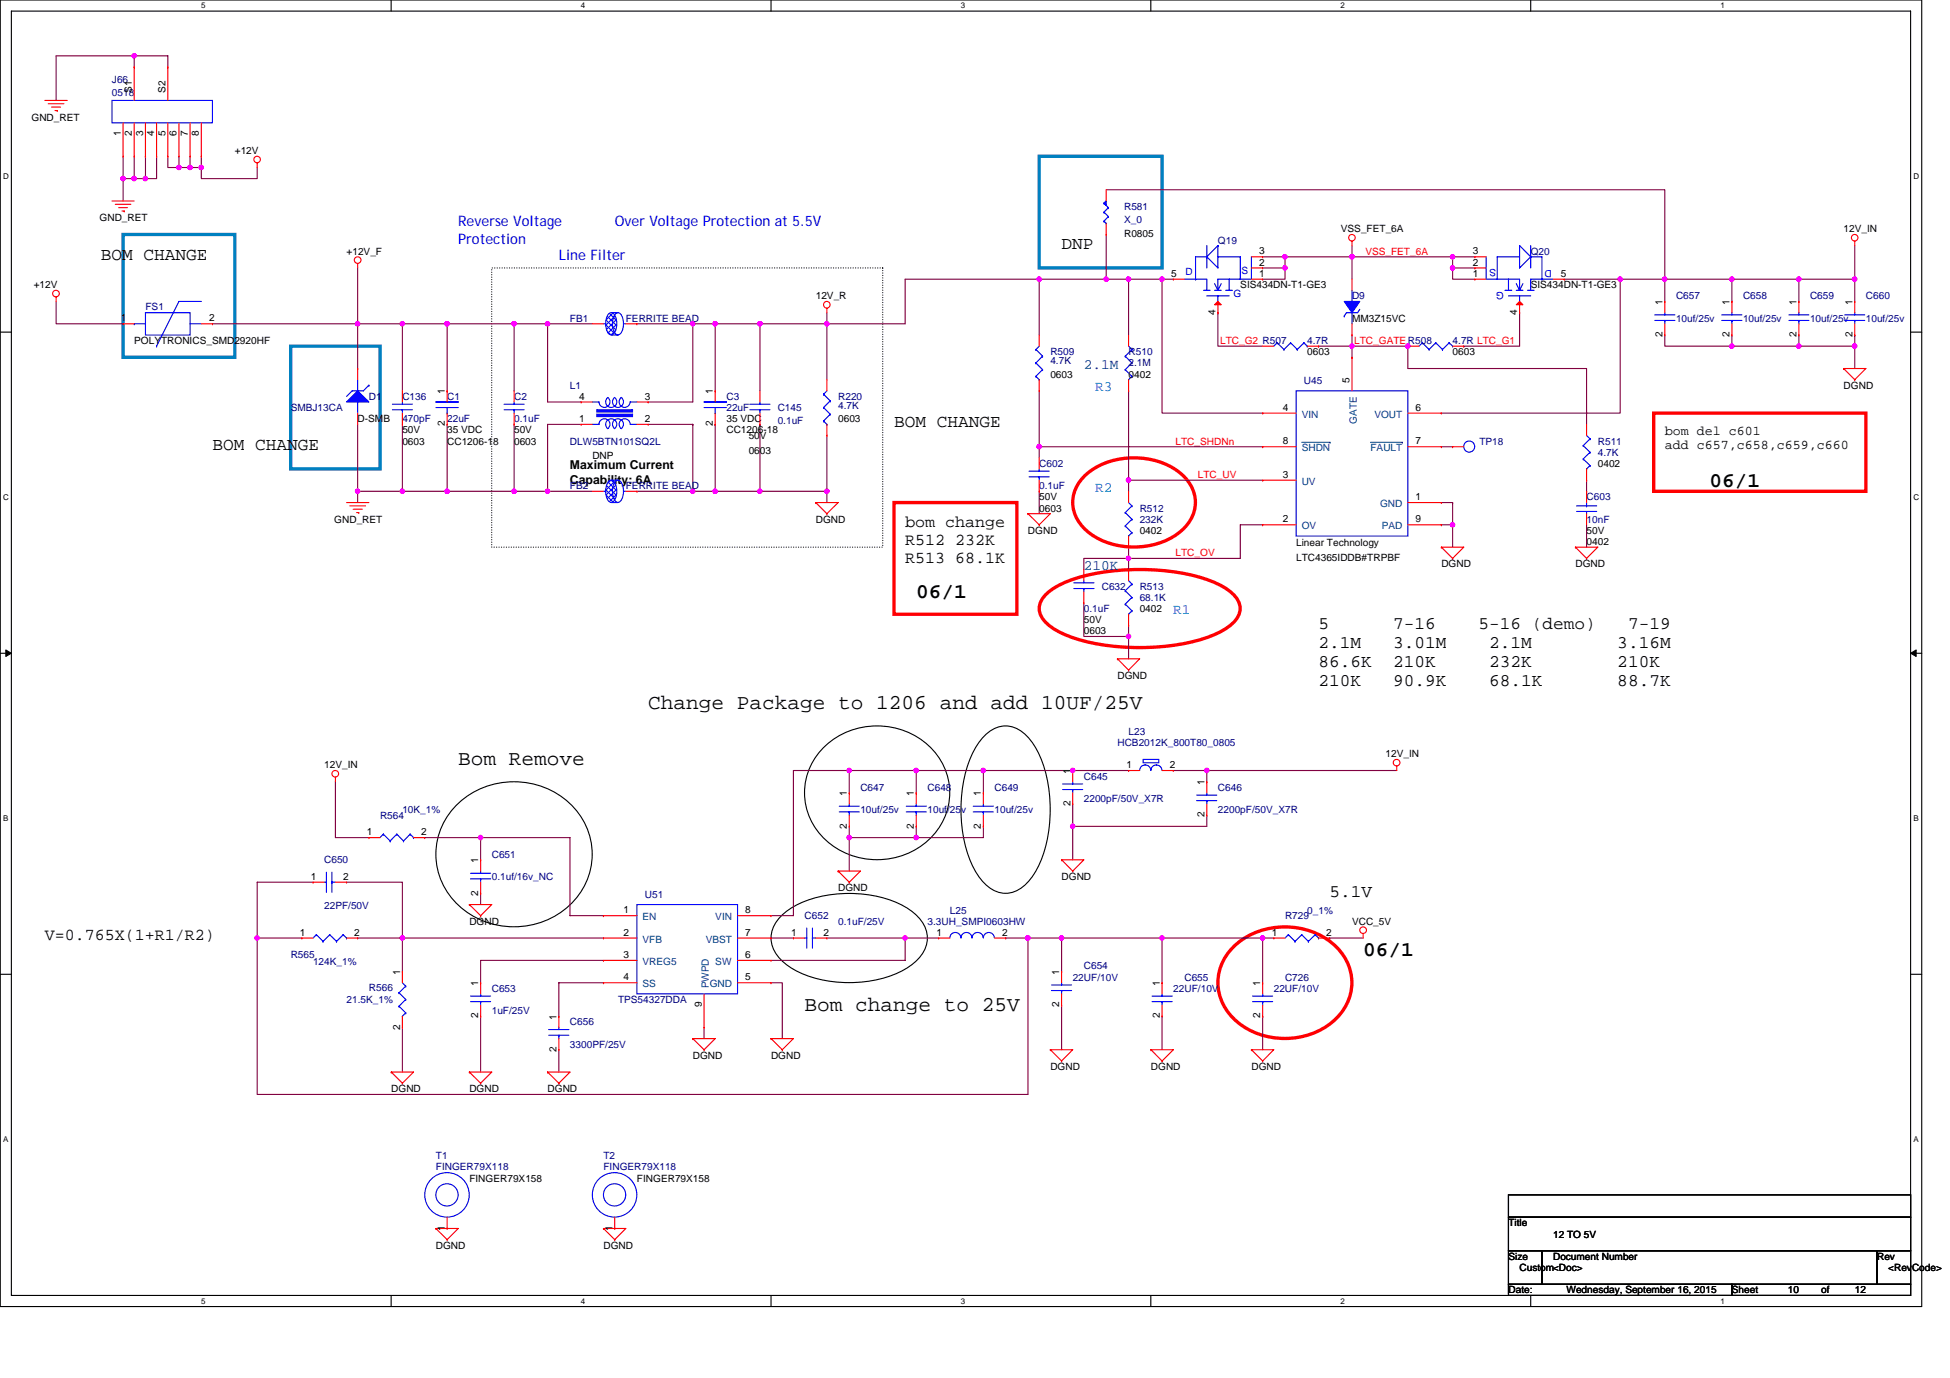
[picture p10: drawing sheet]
<svg xmlns="http://www.w3.org/2000/svg" width="297mm" height="210mm" viewBox="0 0 297 210" stroke-linecap="round" stroke-linejoin="round" font-family="sans-serif">
<defs><g id="words">
<g font-size="3.2">
<text x="260.4" y="74.1">06/1</text>
<text x="139.6" y="91.2">06/1</text>
<text x="98.7" y="108.1">Change Package to 1206 and add 10UF/25V</text>
<text x="69.8" y="116.6">Bom Remove</text>
<text x="207.6" y="145.6">06/1</text>
<text x="122.6" y="154">Bom change to 25V</text>
</g>
<g font-size="2.7">
<text x="15.3" y="39.6">BOM CHANGE</text>
<text x="161.7" y="37.9">DNP</text>
<text x="136.2" y="65.1">BOM CHANGE</text>
<text x="32.4" y="68.5">BOM CHANGE</text>
<text x="200.8" y="95.8">5</text>
<text x="212.2" y="95.8">7-16</text>
<text x="225.2" y="95.8">5-16 (demo)</text>
<text x="248" y="95.8">7-19</text>
<text x="200.8" y="98.7">2.1M</text>
<text x="200.8" y="101.6">86.6K</text>
<text x="212.2" y="98.7">3.01M</text>
<text x="212.2" y="101.6">210K</text>
<text x="226.9" y="98.7">2.1M</text>
<text x="226.9" y="101.6">232K</text>
<text x="246.4" y="98.7">3.16M</text>
<text x="246.4" y="101.6">210K</text>
<text x="200.8" y="104.5">210K</text>
<text x="212.2" y="104.5">90.9K</text>
<text x="226.9" y="104.5">68.1K</text>
<text x="246.4" y="104.5">88.7K</text>
<text x="202.5" y="136.6">5.1V</text>
</g>
<g font-size="2.5">
<text x="137.9" y="80.3">bom change</text>
<text x="137.9" y="83">R512 232K</text>
<text x="137.9" y="85.8">R513 68.1K</text>
<text x="6.8" y="143.3">V=0.765X(1+R1/R2)</text>
</g>
<g font-size="2.2" fill="#00f">
<text x="69.8" y="34.5">Reverse Voltage</text>
<text x="93.6" y="34.5">Over Voltage Protection at 5.5V</text>
<text x="69.8" y="37.3">Protection</text>
<text x="85.1" y="39.6">Line Filter</text>
</g>
<g font-size="2.2" fill="#004080">
<text x="165.1" y="56.2">2.1M</text>
<text x="165.1" y="86.8">210K</text>
</g>
<g font-size="2.2" fill="#0080ff">
<text x="166.8" y="59.6">R3</text>
<text x="166.8" y="74.9">R2</text>
<text x="178.7" y="93.6">R1</text>
</g>
<g font-size="2">
<text x="253.6" y="66.3">bom del c601</text>
<text x="253.6" y="68.5">add c657,c658,c659,c660</text>
</g>
<g font-size="1.9">
<text x="86.8" y="71.5">Maximum Current</text>
<text x="86.8" y="73.7">Capability: 6A</text>
</g>
<g font-size="1.5" fill="#000080">
<text x="17.1" y="12.6">J66</text>
<text x="17.1" y="14.6">0518</text>
<text x="171.2" y="32">R581</text>
<text x="171.2" y="34">X_0</text>
<text x="185.5" y="37.1">Q19</text>
<text x="233.2" y="38.8">Q20</text>
<text x="22.2" y="47.3">FS1</text>
<text x="205.9" y="45.6">D9</text>
<text x="255.3" y="45.6">C657</text>
<text x="265.5" y="45.6">C658</text>
<text x="275.7" y="45.6">C659</text>
<text x="284.2" y="45.6">C660</text>
<text x="86.8" y="49">FB1</text>
<text x="95.3" y="49">FERRITE BEAD</text>
<text x="199.1" y="52.4">4.7R</text>
<text x="221.3" y="52.4">4.7R LTC_G1</text>
<text x="255.3" y="49">10uf/25v</text>
<text x="265.5" y="49">10uf/25v</text>
<text x="275.7" y="49">10uf/25v</text>
<text x="284.2" y="49">10uf/25v</text>
<text x="86.8" y="59.2">L1</text>
<text x="160" y="54.1">R509</text>
<text x="160" y="55.5">4.7K</text>
<text x="171.9" y="54.1">R510</text>
<text x="171.9" y="55.8">2.1M</text>
<text x="198.6" y="58.5">U45</text>
<text x="44.3" y="62.6">SMBJ13CA</text>
<text x="56.2" y="60.9">D1</text>
<text x="61.3" y="60.9">C136</text>
<text x="61.3" y="64.3">470pF</text>
<text x="68.1" y="60.9">C1</text>
<text x="68.1" y="64.3">22uF</text>
<text x="78.3" y="60.9">C2</text>
<text x="78.3" y="64.3">0.1uF</text>
<text x="110.7" y="60.9">C3</text>
<text x="110.7" y="62.6">22uF</text>
<text x="118.5" y="62.6">C145</text>
<text x="118.5" y="64.7">0.1uF</text>
<text x="127.7" y="60.9">R220</text>
<text x="127.7" y="62.3">4.7K</text>
<text x="86.8" y="67.7">DLW5BTN101SQ2L</text>
<text x="158.3" y="71.1">C602</text>
<text x="225.4" y="67.7">TP18</text>
<text x="243.4" y="67.7">R511</text>
<text x="243.4" y="69.4">4.7K</text>
<text x="86.8" y="74.5">FB2</text>
<text x="95.3" y="74.5">FERRITE BEAD</text>
<text x="158.3" y="74.5">0.1uF</text>
<text x="173.6" y="78">R512</text>
<text x="241.7" y="76.2">C603</text>
<text x="173.6" y="79.7">232K</text>
<text x="241.7" y="79.7">10nF</text>
<text x="167.8" y="89.9">C632</text>
<text x="173.6" y="89.9">R513</text>
<text x="165.1" y="93.3">0.1uF</text>
<text x="173.6" y="91.6">68.1K</text>
<text x="170.2" y="113.7">HCB2012K_800T80_0805</text>
<text x="171.9" y="112">L23</text>
<text x="165.1" y="118.8">C645</text>
<text x="57.9" y="124.8">R564</text>
<text x="61.3" y="123.9">10K_1%</text>
<text x="131.1" y="120.5">C647</text>
<text x="131.1" y="123.9">10uf/25v</text>
<text x="141.3" y="120.5">C648</text>
<text x="141.3" y="123.9">10uf/25v</text>
<text x="151.5" y="120.5">C649</text>
<text x="151.5" y="123.9">10uf/25v</text>
<text x="165.1" y="122.2">2200pF/50V_X7R</text>
<text x="185.5" y="120.5">C646</text>
<text x="185.5" y="123.9">2200pF/50V_X7R</text>
<text x="49.4" y="131.6">C650</text>
<text x="74.9" y="130.7">C651</text>
<text x="74.9" y="134.1">0.1uf/16v_NC</text>
<text x="98.2" y="136.8">U51</text>
<text x="49.4" y="138.5">22PF/50V</text>
<text x="122.6" y="140.1">C652</text>
<text x="127.7" y="140.9">0.1uF/25V</text>
<text x="141.3" y="140.9">3.3UH_SMPI0603HW</text>
<text x="144.7" y="139.2">L25</text>
<text x="195.7" y="140.1">R729</text>
<text x="199.1" y="139.2">0_1%</text>
<text x="44.3" y="146">R565</text>
<text x="47.7" y="147">124K_1%</text>
<text x="163.4" y="149.4">22UF/10V</text>
<text x="165.1" y="147.7">C654</text>
<text x="180.4" y="149.4">C655</text>
<text x="195.7" y="149.4">C726</text>
<text x="52.8" y="152.8">21.5K_1%</text>
<text x="56.2" y="151">R566</text>
<text x="74.9" y="151.1">C653</text>
<text x="74.9" y="154.5">1uF/25V</text>
<text x="94.1" y="152.8">TPS54327DDA</text>
<text x="178.7" y="151.1">22UF/10V</text>
<text x="194" y="151.1">22UF/10V</text>
<text x="86.8" y="156.2">C656</text>
<text x="86.8" y="159.6">3300PF/25V</text>
<text x="66.4" y="176.7">T1</text>
<text x="66.4" y="178.4">FINGER79X118</text>
<text x="91.9" y="176.7">T2</text>
<text x="91.9" y="178.4">FINGER79X118</text>
</g>
<g font-size="1.5">
<text x="20.1" y="14.1" transform="rotate(-90 20.1 14.1)">S1</text>
<text x="25.2" y="14.1" transform="rotate(-90 25.2 14.1)">S2</text>
<text x="4.8" y="18.4">GND_RET</text>
<text x="18.4" y="20.7" transform="rotate(-90 18.4 20.7)">1</text>
<text x="20.1" y="20.7" transform="rotate(-90 20.1 20.7)">2</text>
<text x="21.8" y="20.7" transform="rotate(-90 21.8 20.7)">3</text>
<text x="23.5" y="20.7" transform="rotate(-90 23.5 20.7)">4</text>
<text x="25.2" y="20.7" transform="rotate(-90 25.2 20.7)">5</text>
<text x="26.9" y="20.7" transform="rotate(-90 26.9 20.7)">6</text>
<text x="28.6" y="20.7" transform="rotate(-90 28.6 20.7)">7</text>
<text x="30.3" y="20.7" transform="rotate(-90 30.3 20.7)">8</text>
<text x="35.8" y="23.5">+12V</text>
<text x="15.2" y="33.7">GND_RET</text>
<text x="204.3" y="35.4">VSS_FET_6A</text>
<text x="280.8" y="35.4">12V_IN</text>
<text x="52.8" y="38.8">+12V_F</text>
<text x="171.2" y="36.1">R0805</text>
<text x="191.8" y="40.5">2</text>
<text x="191.8" y="38.8">3</text>
<text x="224.3" y="40.5">2</text>
<text x="224.3" y="38.8">3</text>
<text x="5.1" y="43.9">+12V</text>
<text x="124.3" y="45.6">12V_R</text>
<text x="178.4" y="42.2">5</text>
<text x="185.2" y="48" transform="rotate(-90 185.2 48)">4</text>
<text x="188.9" y="43.9">SIS434DN-T1-GE3</text>
<text x="191.8" y="42.2">1</text>
<text x="224.3" y="42.2">1</text>
<text x="231.1" y="48" transform="rotate(-90 231.1 48)">4</text>
<text x="233.2" y="43.9">SIS434DN-T1-GE3</text>
<text x="237.8" y="42.2">5</text>
<text x="253.2" y="46.5" transform="rotate(-90 253.2 46.5)">1</text>
<text x="263.5" y="46.5" transform="rotate(-90 263.5 46.5)">1</text>
<text x="273.7" y="46.5" transform="rotate(-90 273.7 46.5)">1</text>
<text x="282.2" y="46.5" transform="rotate(-90 282.2 46.5)">1</text>
<text x="18.4" y="49">1</text>
<text x="20.4" y="52.4">POLYTRONICS_SMD2920HF</text>
<text x="31.9" y="49">2</text>
<text x="205.9" y="49">MM3Z15VC</text>
<text x="253.2" y="51.4" transform="rotate(-90 253.2 51.4)">2</text>
<text x="263.5" y="51.4" transform="rotate(-90 263.5 51.4)">2</text>
<text x="273.7" y="51.4" transform="rotate(-90 273.7 51.4)">2</text>
<text x="282.2" y="51.4" transform="rotate(-90 282.2 51.4)">2</text>
<text x="160" y="57.5">0603</text>
<text x="171.9" y="57.5">0402</text>
<text x="199.1" y="54.1">0603</text>
<text x="205.6" y="58.4" transform="rotate(-90 205.6 58.4)">5</text>
<text x="221.3" y="54.1">0603</text>
<text x="280.8" y="59.2">DGND</text>
<text x="54.5" y="64.3">D-SMB</text>
<text x="67.8" y="65" transform="rotate(-90 67.8 65)">2</text>
<text x="67.8" y="60.1" transform="rotate(-90 67.8 60.1)">1</text>
<text x="88.2" y="64.3">1</text>
<text x="88.2" y="60.9">4</text>
<text x="98.2" y="64.3">2</text>
<text x="98.2" y="60.9">3</text>
<text x="108.6" y="65" transform="rotate(-90 108.6 65)">2</text>
<text x="108.6" y="60.1" transform="rotate(-90 108.6 60.1)">1</text>
<text x="110.7" y="64.3">35 VDC</text>
<text x="127.7" y="64.3">0603</text>
<text x="195.4" y="62.6">4</text>
<text x="215.6" y="62.6">6</text>
<text x="61.3" y="66">50V</text>
<text x="61.3" y="67.7">0603</text>
<text x="68.1" y="66">35 VDC</text>
<text x="68.1" y="67.7">CC1206-18</text>
<text x="78.3" y="66">50V</text>
<text x="78.3" y="67.7">0603</text>
<text x="90.2" y="70">DNP</text>
<text x="110.7" y="66">CC1206-18</text>
<text x="114" y="66.9">50V</text>
<text x="114" y="69.1">0603</text>
<text x="195.4" y="67.7">8</text>
<text x="215.6" y="67.7">7</text>
<text x="243.4" y="71.1">0402</text>
<text x="158.3" y="76.2">50V</text>
<text x="158.3" y="78">0603</text>
<text x="195.4" y="72.8">3</text>
<text x="215.6" y="76.2">1</text>
<text x="50.9" y="79.7">GND_RET</text>
<text x="124.3" y="79.7">DGND</text>
<text x="156.6" y="81.3">DGND</text>
<text x="173.6" y="81.3">0402</text>
<text x="195.4" y="79.6">2</text>
<text x="197.4" y="83.2">Linear Technology</text>
<text x="215.6" y="79.6">9</text>
<text x="241.7" y="81.3">50V</text>
<text x="241.7" y="83.1">0402</text>
<text x="197.4" y="85.4">LTC4365IDDB#TRPBF</text>
<text x="219.6" y="86.5">DGND</text>
<text x="240" y="86.5">DGND</text>
<text x="165.1" y="95">50V</text>
<text x="173.6" y="93.3">0402</text>
<text x="165.1" y="96.7">0603</text>
<text x="170.2" y="103.5">DGND</text>
<text x="49.4" y="117.1">12V_IN</text>
<text x="163" y="117.9" transform="rotate(-90 163 117.9)">1</text>
<text x="171.6" y="117.1">1</text>
<text x="178.2" y="117.1">2</text>
<text x="183.5" y="119.6" transform="rotate(-90 183.5 119.6)">1</text>
<text x="211" y="115.4">12V_IN</text>
<text x="129" y="121.3" transform="rotate(-90 129 121.3)">1</text>
<text x="139.2" y="121.3" transform="rotate(-90 139.2 121.3)">1</text>
<text x="149.4" y="121.3" transform="rotate(-90 149.4 121.3)">1</text>
<text x="163" y="122.9" transform="rotate(-90 163 122.9)">2</text>
<text x="183.5" y="124.5" transform="rotate(-90 183.5 124.5)">2</text>
<text x="55.9" y="127.3">1</text>
<text x="64.2" y="127.3">2</text>
<text x="72.9" y="131.6" transform="rotate(-90 72.9 131.6)">1</text>
<text x="129" y="126.3" transform="rotate(-90 129 126.3)">2</text>
<text x="139.2" y="126.3" transform="rotate(-90 139.2 126.3)">2</text>
<text x="149.4" y="126.3" transform="rotate(-90 149.4 126.3)">2</text>
<text x="47.3" y="134.1">1</text>
<text x="52.3" y="134.1">2</text>
<text x="72.9" y="136.5" transform="rotate(-90 72.9 136.5)">2</text>
<text x="127.7" y="135.8">DGND</text>
<text x="161.7" y="134.1">DGND</text>
<text x="45.7" y="142.6">1</text>
<text x="54" y="142.6">2</text>
<text x="71.5" y="140.9">DGND</text>
<text x="95" y="139.2">1</text>
<text x="95" y="142.6">2</text>
<text x="113.5" y="139.2">8</text>
<text x="113.5" y="142.6">7</text>
<text x="120.5" y="142.6">1</text>
<text x="125.5" y="142.6">2</text>
<text x="142.7" y="142.6">1</text>
<text x="152.7" y="142.6">2</text>
<text x="193.7" y="142.6">1</text>
<text x="202" y="142.6">2</text>
<text x="205.9" y="140.9">VCC_5V</text>
<text x="60.9" y="148.6" transform="rotate(-90 60.9 148.6)">1</text>
<text x="95" y="146">3</text>
<text x="95" y="149.4">4</text>
<text x="113.5" y="146">6</text>
<text x="113.5" y="149.4">5</text>
<text x="161.4" y="148.6" transform="rotate(-90 161.4 148.6)">1</text>
<text x="72.9" y="155.2" transform="rotate(-90 72.9 155.2)">2</text>
<text x="72.9" y="150.3" transform="rotate(-90 72.9 150.3)">1</text>
<text x="84.8" y="155.4" transform="rotate(-90 84.8 155.4)">1</text>
<text x="106.9" y="153.5" transform="rotate(-90 106.9 153.5)">9</text>
<text x="161.4" y="153.5" transform="rotate(-90 161.4 153.5)">2</text>
<text x="176.7" y="155.2" transform="rotate(-90 176.7 155.2)">2</text>
<text x="176.7" y="150.3" transform="rotate(-90 176.7 150.3)">1</text>
<text x="192" y="155.2" transform="rotate(-90 192 155.2)">2</text>
<text x="192" y="150.3" transform="rotate(-90 192 150.3)">1</text>
<text x="60.9" y="156.9" transform="rotate(-90 60.9 156.9)">2</text>
<text x="84.8" y="160.3" transform="rotate(-90 84.8 160.3)">2</text>
<text x="105.5" y="161.3">DGND</text>
<text x="117.5" y="161.3">DGND</text>
<text x="59.6" y="166.4">DGND</text>
<text x="71.5" y="166.4">DGND</text>
<text x="83.4" y="166.4">DGND</text>
<text x="160" y="163">DGND</text>
<text x="175.3" y="163">DGND</text>
<text x="190.6" y="163">DGND</text>
<text x="71.5" y="180.1">FINGER79X158</text>
<text x="97" y="180.1">FINGER79X158</text>
<text x="66.4" y="190.3">DGND</text>
<text x="67.8" y="187.5" transform="rotate(-90 67.8 187.5)">1</text>
<text x="91.9" y="190.3">DGND</text>
<text x="93.3" y="187.5" transform="rotate(-90 93.3 187.5)">1</text>
<text x="229.8" y="186.9">Title</text>
<text x="229.8" y="192">Size</text>
<text x="236.6" y="192">Document Number</text>
<text x="236.6" y="188.6">12 TO 5V</text>
<text x="285.9" y="192">Rev</text>
<text x="229.8" y="197.1">Date:</text>
<text x="231.5" y="193.7">Custom&lt;Doc&gt;</text>
<text x="238.6" y="197.1">Wednesday, September 16, 2015</text>
<text x="263.8" y="197.1">Sheet</text>
<text x="272.3" y="197.1">10</text>
<text x="277.4" y="197.1">of</text>
<text x="282.5" y="197.1">12</text>
<text x="287.6" y="193.7">&lt;RevCode&gt;</text>
</g>
<g font-size="1.5" fill="#00f">
<text x="180.6" y="41.9">D</text>
<text x="189.1" y="41.7">S</text>
<text x="227.9" y="41" transform="rotate(180 227.9 41)">S</text>
<text x="236.4" y="41.2" transform="rotate(180 236.4 41.2)">D</text>
<text x="187.9" y="45.3">G</text>
<text x="229.1" y="44.6" transform="rotate(180 229.1 44.6)">G</text>
</g>
<g font-size="1.5" fill="#f00">
<text x="208" y="38.8">VSS_FET_6A</text>
<text x="185.9" y="52.4">LTC_G2 R507</text>
<text x="206.3" y="52.4">LTC_GATER508</text>
<text x="179.1" y="67.7">LTC_SHDNn</text>
<text x="182.5" y="72.8">LTC_UV</text>
<text x="179.1" y="84.8">LTC_OV</text>
</g>
<g font-size="1.5" fill="#004080">
<text x="198.3" y="63.6">VIN</text>
<text x="206.7" y="64.6" transform="rotate(-90 206.7 64.6)">GATE</text>
<text x="209.4" y="63.6">VOUT</text>
<text x="198.3" y="68.8">SHDN</text>
<text x="208.8" y="68.8">FAULT</text>
<text x="198.3" y="73.9">UV</text>
<text x="210.2" y="77.3">GND</text>
<text x="198.3" y="80.7">OV</text>
<text x="210.5" y="80.7">PAD</text>
<text x="97.9" y="140.2">EN</text>
<text x="97.9" y="143.6">VFB</text>
<text x="107.5" y="143.6">VBST</text>
<text x="109" y="140.2">VIN</text>
<text x="97.9" y="147">VREG5</text>
<text x="109" y="147">SW</text>
<text x="97.9" y="150.5">SS</text>
<text x="108" y="150.6" transform="rotate(-90 108 150.6)">PWPD</text>
<text x="108.1" y="150.5">GND</text>
</g>
<g font-size="1.2">
<text x="30.6" y="1.2">5</text>
<text x="88.5" y="1.2">4</text>
<text x="146.4" y="1.2">3</text>
<text x="204.2" y="1.2">2</text>
<text x="262.1" y="1.2">1</text>
<text x=".5" y="27.2">D</text>
<text x="291.5" y="27.2">D</text>
<text x=".5" y="76.1">C</text>
<text x="291.5" y="76.1">C</text>
<text x=".5" y="125.1">B</text>
<text x="291.5" y="125.1">B</text>
<text x=".5" y="174">A</text>
<text x="291.5" y="174">A</text>
<text x="30.6" y="198.6">5</text>
<text x="88.5" y="198.6">4</text>
<text x="146.4" y="198.6">3</text>
<text x="204.2" y="198.6">2</text>
<text x="262.1" y="198.6">1</text>
</g>
</g></defs>
<path d="M0 0h292.7v199.1h-292.7zM1.7 1.7h289.3v195.7h-289.3z" fill="none" stroke="#000" stroke-width=".17"/>
<g fill="#fff">
<path d="M30.6 .2h.7v1.3h-.7z"/>
<path d="M30.6 197.6h.7v1.3h-.7z"/>
</g>
<path d="M59.6 0v1.7M59.6 197.4v1.7" fill="none" stroke="#000" stroke-width=".17"/>
<g fill="#fff">
<path d="M88.5 .2h.7v1.3h-.7z"/>
<path d="M88.5 197.6h.7v1.3h-.7z"/>
</g>
<path d="M117.5 0v1.7M117.5 197.4v1.7" fill="none" stroke="#000" stroke-width=".17"/>
<g fill="#fff">
<path d="M146.4 .2h.6v1.3h-.6z"/>
<path d="M146.4 197.6h.6v1.3h-.6z"/>
</g>
<path d="M175.3 0v1.7M175.3 197.4v1.7" fill="none" stroke="#000" stroke-width=".17"/>
<g fill="#fff">
<path d="M204.2 .2h.7v1.3h-.7z"/>
<path d="M204.2 197.6h.7v1.3h-.7z"/>
</g>
<path d="M233.2 0v1.7M233.2 197.4v1.7" fill="none" stroke="#000" stroke-width=".17"/>
<g fill="#fff">
<path d="M262.1 .2h.6v1.3h-.6z"/>
<path d="M262.1 197.6h.6v1.3h-.6z"/>
<path d="M.5 26.1h.8v1.4h-.8z"/>
<path d="M291.5 26.1h.8v1.4h-.8z"/>
<path d="M.5 75.1h.8v1.3h-.8z"/>
<path d="M291.5 75.1h.8v1.3h-.8z"/>
</g>
<path d="M0 50.6h1.7M291 50.6h1.7" fill="none" stroke="#000" stroke-width=".17"/>
<g fill="#fff">
<path d="M.5 124h.7v1.3h-.7z"/>
<path d="M291.5 124h.7v1.3h-.7z"/>
</g>
<path d="M0 99.5h1.7M291 99.5h1.7" fill="none" stroke="#000" stroke-width=".17"/>
<path d="M.9 99l.8 .5-.8 .5zM291 99.5l.9-.5v1z" fill="#000" stroke="#000" stroke-width=".15"/>
<g fill="#fff">
<path d="M.5 172.9h.7v1.3h-.7z"/>
<path d="M291.5 172.9h.7v1.3h-.7z"/>
</g>
<g fill="none" stroke="#000" stroke-width=".17">
<path d="M125.3 114a11.6 11.6 0 0 1 18.1 2 9.8 9.8 0 0 1-4.6 13.8 11.4 11.4 0 0 1-15.5-5.3 9.6 9.6 0 0 1 2-10.5zM150 112.1a4.2 4.2 0 0 1 6.4 0 15.5 15.5 0 0 1 3.5 9.7 19.9 19.9 0 0 1-2.2 11.1 5.6 5.6 0 0 1-4.5 3.2 5.6 5.6 0 0 1-4.5-3.2 21.2 21.2 0 0 1-1.5-15.5 12.5 12.5 0 0 1 2.8-5.3zM69.9 122.4a12.4 12.4 0 0 1 19.1 2.9 10.7 10.7 0 0 1-5.5 14.8 12.2 12.2 0 0 1-16.4-6.2 10.5 10.5 0 0 1 2.8-11.5zM118.8 139.7a13.9 13.9 0 0 1 9.1-3.5 17.6 17.6 0 0 1 10.4 2.2 5.6 5.6 0 0 1 3 4.5 5.6 5.6 0 0 1-3 4.5 18.5 18.5 0 0 1-17.9 0 5.6 5.6 0 0 1-2.9-4.5 4.7 4.7 0 0 1 1.3-3.2zM0 148.5h1.7M291 148.5h1.7M229.8 182.1h61.2v3.4h-61.2zM229.8 185.5h61.2v5.1h-61.2zM229.8 190.6h5.1v5.1h-5.1zM229.8 195.7h34v1.7h-34zM234.9 190.6h51v5.1h-51zM263.8 195.7h27.2v1.7h-27.2z"/>
<path d="M285.9 190.6h5.1v5.1h-5.1z"/>
</g>
<path d="M74.9 40.8h59.6v42.6h-59.6z" fill="none" stroke="#000" stroke-width=".17" stroke-dasharray="0 .3"/>
<path d="M18.8 35.7h17v18.7h-17zM158.3 23.8h18.7v17h-18.7zM44.3 52.7h13.6v18.8h-13.6z" fill="none" stroke="#0080c0" stroke-width=".51"/>
<path d="M136.2 76.6h18.7v17h-18.7zM165.3 72.4a11.7 11.7 0 0 1 14.8 0 5.4 5.4 0 0 1 0 8.3 11.7 11.7 0 0 1-14.8 0 5.4 5.4 0 0 1 0-8.3zM251.9 62.9h32.3v12h-32.3zM159.2 90.7a12.8 12.8 0 0 1 6.2-3 35.2 35.2 0 0 1 19 .8 8.6 8.6 0 0 1 4.1 2.9 2.63 2.63 0 0 1-.5 3.3 12.9 12.9 0 0 1-6.2 3.1 35.1 35.1 0 0 1-19-.9 8.6 8.6 0 0 1-4.1-2.8 2.63 2.63 0 0 1 .5-3.4zM188.1 144.1a11.6 11.6 0 0 1 16 .8 7.5 7.5 0 0 1-1.6 11.2 11.5 11.5 0 0 1-15.2-1.5 7.4 7.4 0 0 1 .8-10.5z" fill="none" stroke="#f00" stroke-width=".51"/>
<g fill="none" stroke="#800040" stroke-width=".17">
<path d="M20.4 8.5h.1M20.4 8.5v1.7M20.4 8.5h5.2v1.7M20.4 8.5h-11.9v6.8M18.8 23.8v3.4h1.6v-3.4M18.8 27.2h.1M18.8 27.2v3.4M20.4 27.2h1.8M22.2 27.2h.1M22.2 23.8h.1M22.2 23.8v3.4M23.9 23.8v3.4h-1.7"/>
<path d="M25.6 23.8v1.7h1.7v-1.7M27.3 25.5h3.4M29 25.5h.1M29 23.8v1.7M30.7 25.5h.1M30.7 23.8v1.7M30.7 25.5v1.7h8.5v-1.7M168.5 28.9h85.1v13.6M168.5 35.7v6.8h-10.2M192.3 39.1h3.4M195.7 39.1v1.7h-3.4M195.7 39.1h.1"/>
<path d="M195.7 39.1h29M205.9 37.4v1.7M205.9 39.1h.1M205.9 39.1v3.4M221.3 39.1v1.7M221.3 39.1h.1M282.5 37.4v5.1M8.5 45.9v3.4h10.3M32.4 49.3h22.1v6.9M54.5 49.3h.1M54.5 40.8v8.5M54.5 49.3h23.8"/>
<path d="M61.3 49.3h.1M61.3 49.3v10.3M68.1 49.3v10.3M68.1 49.3h.1M78.3 49.3h5.1M78.3 49.3h.1M78.3 49.3v10.3M83.4 49.3v12h5.1M83.4 49.3h.1M83.4 49.3h6.8M97 49.3h8.5M105.5 49.3v12h-6.8"/>
<path d="M105.5 49.3h.1M105.5 49.3h3.4M108.9 49.3v10.3M108.9 49.3h6.9M115.8 49.3h.1M115.8 49.3v10.3M126 47.6v1.7M126 49.3v8.5M126 49.3h.1M158.3 59.6v8.5M158.3 42.5h-20.4v6.8h-22.1M158.3 42.5h.1"/>
<path d="M158.3 42.5v8.6M168.5 42.5h3.4v8.6M168.5 42.5h.1M171.9 59.6v13.6M171.9 42.5h6.8M177 42.5v20.4h15.3M177 42.5h.1M185.5 47.6v5.1h6.8M185.5 47.6h.1M195.7 40.8v1.7h-3.4M195.7 40.8h.1M200.8 52.7h.1"/>
<path d="M205.9 52.7v1.7M205.9 52.7h.1M205.9 51.1v1.6h-5.1M205.9 52.7h8.6M214.5 52.7h.1M214.5 52.7v3.5h27.2v8.5M221.3 40.8v1.7h3.4M221.3 40.8h.1M221.3 40.8h3.4M223 52.7h.1M231.5 47.6v5.1h-8.5M238.3 42.5h8.5"/>
<path d="M246.8 42.5v20.4h-27.2M246.8 42.5h.1M246.8 42.5h6.8M253.6 42.5h.1M253.6 42.5v3.4M253.6 51.1v1.6h10.2M253.6 42.5h10.2M263.8 42.5h.1M263.8 52.7h.1M263.8 52.7h10.2M263.8 51.1v1.6M274 42.5h-10.2v3.4"/>
<path d="M274 42.5h.1M274 52.7h.1M274 52.7h8.5M274 51.1v1.6M282.5 42.5v3.4M282.5 42.5h-8.5v3.4M282.5 51.1h.1M282.5 42.5h.1M282.5 52.7v3.5M282.5 51.1v1.6M54.5 64.7v11.9M54.5 74.9h.1"/>
<path d="M54.5 74.9h23.8M61.3 74.9h.1M61.3 64.7v10.2M68.1 64.7v10.2M68.1 74.9h.1M78.3 64.7v10.2M78.3 74.9h5.1M83.4 74.9h.1M83.4 74.9h6.8M88.5 64.7h-5.1v10.2M97 74.9h8.5M98.7 64.7h6.8"/>
<path d="M105.5 64.7h.1M105.5 74.9h3.4M105.5 64.7v10.2M108.9 64.7h.1M108.9 74.9h6.9M108.9 64.7v10.2M115.8 64.7h.1M115.8 74.9h.1M115.8 74.9h10.2M115.8 64.7v10.2M126 74.9v1.7M126 66.4v8.5"/>
<path d="M158.3 74.9v3.4M158.3 68.1v1.7M158.3 68.1h.1M158.3 68.1h34M171.9 73.2h.1M171.9 73.2v1.7M171.9 73.2h20.4M192.3 80h-3.4v5.1h-17M219.6 76.6h1.7M219.6 68.1h1.7M221.3 76.6v3.4h-1.7M221.3 76.6h.1"/>
<path d="M221.3 80v3.4M241.7 80v3.4M241.7 73.2v1.7M165.1 91.9v5.1h6.8v-1.7M171.9 85.1h-6.8v1.7M171.9 85.1v1.7M171.9 85.1h.1M171.9 83.4v1.7M171.9 97h.1M171.9 97v3.4M51.1 119.1v8.5h5.1M129.4 117.4h.1"/>
<path d="M129.4 117.4h10.2M139.6 117.4v3.4M139.6 117.4h10.2v3.4M149.8 117.4h22.1M149.8 117.4h.1M178.7 117.4h5.1v1.7M183.8 117.4h.1M183.8 117.4h29M47.7 134.4h-8.5v8.5M52.8 134.4h8.5v8.5M64.7 127.6h8.5M73.2 136.1v1.7"/>
<path d="M73.2 127.6h.1M73.2 127.6h13.6v11.9h5.1M73.2 127.6v3.4M129.4 127.6h.1M129.4 120.8v-3.4h-8.5v22.1h-3.4M129.4 125.9v1.7M129.4 127.6h10.2M129.4 127.6v5.1M139.6 125.9v1.7M139.6 127.6h.1M149.8 125.9v1.7h-10.2M163.4 122.5v3.4"/>
<path d="M163.4 125.9h.1M163.4 125.9v5.1M183.8 124.2v1.7h-20.4M39.2 142.9v23.9h117.4v-23.9M39.2 142.9h.1M39.2 142.9h6.8M54.5 142.9h6.8M61.3 142.9v5.1M61.3 142.9h.1M61.3 156.5v6.9M61.3 142.9h30.6M73.2 154.9v8.5"/>
<path d="M85.1 160v3.4M91.9 149.8h-6.8v5.1M91.9 146.3h-18.7v3.5M107.2 156.5v1.8M117.5 142.9h3.4M117.5 149.8h1.7v8.5M126 142.9h11.9v3.4h-20.4M137.9 142.9h.1M137.9 142.9h5.1M153.2 142.9h3.4M156.6 142.9h.1M156.6 142.9h5.1"/>
<path d="M161.7 142.9h.1M161.7 153.2v6.8M161.7 142.9h15.3M161.7 142.9v5.1M177 142.9v6.9M177 154.9v5.1M177 142.9h15.3M192.3 142.9h.1M192.3 154.9h.1M192.3 154.9v5.1M194 142.9h-1.7v6.9M202.5 142.9h5.1"/>
</g>
<g fill="#f0f" stroke="#f0f" stroke-width=".17">
<circle cx="129.4" cy="127.6" r=".33"/>
<circle cx="61.3" cy="142.9" r=".33"/>
<circle cx="73.2" cy="127.6" r=".33"/>
<circle cx="139.6" cy="117.4" r=".33"/>
<circle cx="129.4" cy="117.4" r=".33"/>
<circle cx="137.9" cy="142.9" r=".33"/>
<circle cx="161.7" cy="142.9" r=".33"/>
<circle cx="163.4" cy="125.9" r=".33"/>
<circle cx="163.4" cy="117.4" r=".33"/>
<circle cx="149.8" cy="117.4" r=".33"/>
<circle cx="156.6" cy="142.9" r=".33"/>
<circle cx="39.2" cy="142.9" r=".33"/>
<circle cx="139.6" cy="127.6" r=".33"/>
<circle cx="183.8" cy="117.4" r=".33"/>
<circle cx="115.7" cy="49.3" r=".33"/>
<circle cx="105.5" cy="74.9" r=".33"/>
<circle cx="68.1" cy="49.3" r=".33"/>
<circle cx="61.3" cy="49.3" r=".33"/>
<circle cx="78.3" cy="49.3" r=".33"/>
<circle cx="61.3" cy="74.9" r=".33"/>
<circle cx="83.4" cy="74.9" r=".33"/>
<circle cx="108.9" cy="74.9" r=".33"/>
<circle cx="105.5" cy="49.3" r=".33"/>
<circle cx="83.4" cy="49.3" r=".33"/>
<circle cx="108.9" cy="49.3" r=".33"/>
<circle cx="115.7" cy="74.9" r=".33"/>
<circle cx="54.5" cy="49.3" r=".33"/>
<circle cx="54.5" cy="74.9" r=".33"/>
<circle cx="125.9" cy="74.9" r=".33"/>
<circle cx="78.3" cy="74.9" r=".33"/>
<circle cx="68.1" cy="74.9" r=".33"/>
<circle cx="27.2" cy="25.5" r=".33"/>
<circle cx="28.9" cy="25.5" r=".33"/>
<circle cx="30.7" cy="25.5" r=".33"/>
<circle cx="20.4" cy="27.2" r=".33"/>
<circle cx="22.1" cy="27.2" r=".33"/>
<circle cx="18.7" cy="27.2" r=".33"/>
<circle cx="20.4" cy="8.5" r=".33"/>
<circle cx="125.9" cy="49.3" r=".33"/>
<circle cx="195.7" cy="40.8" r=".33"/>
<circle cx="195.7" cy="39.1" r=".33"/>
<circle cx="205.9" cy="39.1" r=".33"/>
<circle cx="221.3" cy="40.8" r=".33"/>
<circle cx="214.4" cy="52.7" r=".33"/>
<circle cx="246.8" cy="42.5" r=".33"/>
<circle cx="221.3" cy="80" r=".33"/>
<circle cx="205.9" cy="52.7" r=".33"/>
<circle cx="221.3" cy="39.1" r=".33"/>
<circle cx="253.6" cy="42.5" r=".33"/>
<circle cx="158.3" cy="42.5" r=".33"/>
<circle cx="171.9" cy="73.2" r=".33"/>
<circle cx="158.3" cy="68.1" r=".33"/>
<circle cx="171.9" cy="85.1" r=".33"/>
<circle cx="171.9" cy="97" r=".33"/>
<circle cx="177" cy="42.5" r=".33"/>
<circle cx="171.9" cy="42.5" r=".33"/>
<circle cx="168.5" cy="42.5" r=".33"/>
<circle cx="263.8" cy="42.5" r=".33"/>
<circle cx="274" cy="42.5" r=".33"/>
<circle cx="282.5" cy="52.7" r=".33"/>
<circle cx="274" cy="52.7" r=".33"/>
<circle cx="263.8" cy="52.7" r=".33"/>
<circle cx="282.5" cy="42.5" r=".33"/>
<circle cx="177" cy="142.9" r=".33"/>
<circle cx="192.3" cy="142.9" r=".33"/>
</g>
<g fill="none" stroke="#f00" stroke-width=".17">
<path d="M6.8 15.3h3.4M7.3 15.8h2.4M7.8 16.3h1.4M8.4 16.8h.3M8.7 16.8h.1M17.1 30.6h3.3M17.6 31.1h2.3M18.1 31.6h1.3M18.6 32.2h.3M18.9 32.2h.1M39.2 24.8v.7M168.5 28.9v1.7"/>
<path d="M168.5 35.7h.1M168.5 34v1.7M190.6 39.1h1.7M192.3 39.1h.1M205.9 36.7v.7M282.5 36.7v.7M8.5 45.3v.6M54.5 40.2v.6M54.5 56.2h.1M54.5 56.2v1.6M61.3 59.6v1.7M68.1 59.6h.1"/>
<path d="M68.1 59.6v1.7M108.9 59.6h.1M108.9 59.6v1.7M126 47v.6M126 57.8v1.8M158.3 51.1v1.6M158.3 59.6h.1M158.3 57.8v1.8M178.7 42.5h.1M178.7 42.5h1.7M185.5 47.6h.1M185.5 45.9v1.7"/>
<path d="M190.6 42.5h1.7M190.6 40.8h1.7M192.3 42.5h.1M192.3 40.8h.1M205.9 42.5v1.7M205.9 51.1h.1M205.9 49.3v1.8M214.5 52.7h1.7M221.3 52.7h1.7M223 52.7h.1M263.8 45.9h.1M263.8 51.1h.1"/>
<path d="M263.8 45.9v1.7M263.8 49.3v1.8M274 45.9h.1M274 51.1h.1M274 45.9v1.7M274 49.3v1.8M280.8 56.2h3.4l-1.7 1.6M280.8 56.2h.1M280.8 56.2l1.7 1.6M282.5 57.8h.1M52.8 76.6h3.4M53.3 77.1h2.4"/>
<path d="M53.8 77.6h1.4M54.3 78.1h.3M54.5 62.9v1.8M54.6 78.1h.1M61.3 64.7h.1M61.3 62.9v1.8M68.1 64.7h.1M68.1 62.9v1.8M108.9 64.7h.1M108.9 62.9v1.8M124.3 76.6h3.4l-1.7 1.7M124.3 76.6h.1"/>
<path d="M124.3 76.6l1.7 1.7M126 78.3h.1M126 66.4h.1M126 64.7v1.7M156.6 78.3h3.4l-1.7 1.7M156.6 78.3h.1M156.6 78.3l1.7 1.7M158.3 80h.1M165.1 86.8v1.7M165.1 91.9h.1M165.1 90.2v1.7M219.6 83.4h3.4l-1.7 1.7"/>
<path d="M219.6 83.4h.1M219.6 83.4l1.7 1.7M221.3 85.1h.1M240 83.4h3.4l-1.7 1.7M240 83.4h.1M240 83.4l1.7 1.7M241.7 85.1h.1M51.1 118.4v.7M170.2 100.4h3.4l-1.7 1.7M170.2 100.4h.1M170.2 100.4l1.7 1.7M171.9 102.1h.1"/>
<path d="M171.9 117.4h.1M171.9 117.4h1.7M177 117.4h1.7M178.7 117.4h.1M183.8 119.1h.1M183.8 119.1v1.7M212.8 116.7v.7M71.5 137.8h3.4l-1.7 1.7M71.5 137.8h.1M71.5 137.8l1.7 1.7M73.2 139.5h.1M73.2 131h.1"/>
<path d="M73.2 136.1h.1M73.2 131v1.7M73.2 134.4v1.7M91.9 139.5h.1M91.9 139.5h5.1M112.3 139.5h5.2M117.5 139.5h.1M127.7 132.7h3.4l-1.7 1.7M127.7 132.7h.1M127.7 132.7l1.7 1.7M129.4 134.4h.1M149.8 120.8h.1"/>
<path d="M149.8 125.9h.1M149.8 120.8v1.7M149.8 124.2v1.7M161.7 131h3.4l-1.7 1.7M161.7 131h.1M161.7 131l1.7 1.7M163.4 132.7h.1M183.8 124.2h.1M183.8 122.5v1.7M91.9 142.9h.1M91.9 146.3h.1M91.9 149.8h.1"/>
<path d="M91.9 142.9h5.1M91.9 146.3h5.1M91.9 149.8h5.1M105.5 158.3h3.4l-1.7 1.7M105.5 158.3h.1M105.5 158.3l1.7 1.7M107.2 160h.1M107.2 156.5h.1M107.2 151.4v5.1M112.3 142.9h5.2M112.3 146.3h5.2M112.3 149.8h5.2"/>
<path d="M117.5 158.3h3.4l-1.7 1.7M117.5 158.3h.1M117.5 149.8h.1M117.5 146.3h.1M117.5 142.9h.1M117.5 158.3l1.7 1.7M119.2 160h.1M160 160h3.4l-1.7 1.7M160 160h.1M160 160l1.7 1.7M175.3 160h3.4l-1.7 1.7M175.3 160h.1"/>
<path d="M175.3 160l1.7 1.7M190.6 160h3.4l-1.7 1.7M190.6 160h.1M190.6 160l1.7 1.7M207.6 142.3v.6M59.6 163.4h3.4l-1.7 1.7M59.6 163.4h.1M59.6 163.4l1.7 1.7M61.3 165.1h.1M71.5 163.4h3.4l-1.7 1.7M71.5 163.4h.1M71.5 163.4l1.7 1.7"/>
<path d="M73.2 165.1h.1M83.4 163.4h3.4l-1.7 1.7M83.4 163.4h.1M83.4 163.4l1.7 1.7M85.1 165.1h.1M161.7 161.7h.1M177 161.7h.1M192.3 161.7h.1M66.4 187.2h3.4l-1.7 1.7M66.4 187.2h.1M66.4 187.2l1.7 1.7M68.1 188.9h.1"/>
<path d="M91.9 187.2h3.4l-1.7 1.7M91.9 187.2h.1M91.9 187.2l1.7 1.7M93.6 188.9h.1"/>
<circle cx="39.2" cy="24.3" r=".5"/>
<circle cx="54.5" cy="39.6" r=".51"/>
<circle cx="205.9" cy="36.2" r=".5"/>
<circle cx="282.5" cy="36.2" r=".5"/>
<circle cx="8.5" cy="44.7" r=".51"/>
<circle cx="125.9" cy="46.4" r=".51"/>
<circle cx="51.1" cy="117.9" r=".51"/>
<circle cx="212.7" cy="116.2" r=".51"/>
<circle cx="207.6" cy="141.7" r=".51"/>
</g>
<g fill="none" stroke="#00f" stroke-width=".17">
<path d="M168.2 31h.1M168.2 32.3h.1M168.2 33.7h.1M168.2 31l.6 .6M168.2 32.3l.6 .7M168.2 33.7l.3 .3M168.5 34h.1M168.5 30.6l-.3 .4M168.8 31.6h.1M168.8 33h.1M168.8 31.6l-.6 .7M168.8 33l-.6 .7"/>
<path d="M183.8 39.1h-1.7v3.4M183.8 39.1h.1M183.8 37.4v3.4M185.5 37.4h.1M185.5 37.4v3.4l-1.7-1.7M185.5 39.1h3.4v3.4M185.5 37.4l-1.7 1.7M190.6 39.1v3.4h-1.7M54.5 57.8v1.8M56.2 58.7l-.9 .9h-1.7l-.8 .8M56.2 58.7h.1M126 59.6l-.5 .5"/>
<path d="M157.8 53.3h.1M157.8 55.3h.1M157.8 57.3h.1M157.8 53.3l1 1M157.8 55.3l1 1M157.8 57.3l.5 .5M158.3 57.8h.1M158.3 52.7l-.5 .6M158.8 54.3h.1M158.8 56.3h.1M158.8 54.3l-1 1M158.8 56.3l-1 1"/>
<path d="M180.4 42.5h1.7M182.1 42.5h1.7v1.7M182.1 42.5h.1M183.3 44.2h1M183.8 45.1h3.4M185 43.2l.5 1 .5-1M185 44.2h1M185.5 45.1v.8M186.7 44.2h1M187.2 42.5v1.7M187.2 42.5h-1.7v1.7M187.2 42.5h1.7"/>
<path d="M204.8 48.2h.1M205.9 44.2v1.7M205.9 47.6v1.7M207.1 47.1l-.3 .5h-1.7l-.3 .6M216.7 52.2h.1M216.7 52.2l-.5 .5M216.7 52.2l1 1.1M217.7 53.3h.1M218.7 52.2h.1M218.7 52.2l-1 1.1M218.7 52.2l1 1.1M219.7 53.3h.1"/>
<path d="M220.7 52.2h.1M220.7 52.2l-1 1.1M220.7 52.2l.6 .5M221.3 52.7h.1M262.3 48.8h3M262.3 48h3M263.8 47.6v.4M263.8 48.8h.1M263.8 48.8v.5M272.5 48.8h3M272.5 48h3M274 47.6v.4"/>
<path d="M274 48.8h.1M274 48.8v.5M54.5 61.3v1.6M59.8 62.4h3M59.8 61.6h3M61.3 61.3v.3M61.3 62.4h.1M61.3 62.4v.5M66.4 61.3h3.4zM66.4 62.1h3.4M68.1 62.9h.1M68.1 62.1v.8"/>
<path d="M107.2 61.3h3.5zM107.2 62.1h3.5M108.9 62.9h.1M108.9 62.1v.8M125.5 60.1h.1M125.5 62.1h.1M125.5 64.2h.1M125.5 60.1l1 1M125.5 62.1l1 1M125.5 64.2l.5 .5M126 64.7h.1M126.5 61.1h.1"/>
<path d="M126.5 63.1h.1M126.5 61.1l-1 1M126.5 63.1l-1 1.1M163.6 89.7h3M163.6 88.8h3M165.1 88.5v.3M165.1 89.7h.1M165.1 89.7v.5M173.6 117.4a.85 .85 0 0 1 .9-.8 .85 .85 0 0 1 .8 .8M174.1 115.7h2.4v.5h-2.4zM175.3 117.4a.84 .84 0 0 1 .9-.8 .84 .84 0 0 1 .8 .8M71.7 133.9h3"/>
<path d="M71.7 133.1h3M73.2 132.7v.4M73.2 133.9h.1M73.2 133.9v.5M97 137.8h15.3v13.6h-15.3zM148.2 123.7h3.1M148.2 122.9h3.1M149.8 122.5v.4M149.8 123.7h.1M149.8 123.7v.5M182.3 122h3.1M182.3 121.2h3.1"/>
<path d="M183.8 120.8v.4M183.8 122h.1M183.8 122v.5"/>
</g>
<g fill="#00f" stroke="#00f" stroke-width=".17">
<path d="M204.8 45.9h2.3l-1.2 1.7z" fill-rule="evenodd"/>
<path d="M168.5 30.6v.7l-.3-.3 .3 .3-.3-.3z" fill-rule="evenodd"/>
<path d="M54.5 59.6l1.7 1.7h-3.4z" fill-rule="evenodd"/>
</g>
<path d="M185 46.4l.5-.5 .5 .5z" fill="#f00" stroke="#f00" stroke-width=".17"/>
<path d="M92.8 47.7l.3-.1a1.16 1.16 0 0 1 .8 1.2 2.48 2.48 0 0 1-.5 2.1l-.3 .1a1.16 1.16 0 0 1-.8-1.1 2.48 2.48 0 0 1 .5-2.2z" fill-rule="evenodd" fill="#fff"/>
<path d="M92.8 47.7l.3-.1a1.16 1.16 0 0 1 .8 1.2 2.48 2.48 0 0 1-.5 2.1l-.3 .1a1.16 1.16 0 0 1-.8-1.1 2.48 2.48 0 0 1 .5-2.2z" fill-rule="evenodd" fill="#00f" stroke="#00f" stroke-width=".17"/>
<g fill="none" stroke="#00f" stroke-width=".17">
<path d="M226.4 39.1v3.4h1.7M231.5 37.4h.1M231.5 37.4v3.4l1.7-1.7M231.5 39.1h-3.4v3.4M231.5 37.4l1.7 1.7M233.2 39.1h1.7v3.4M233.2 39.1h.1M233.2 37.4v3.4M91.9 49.3h.4M92.3 49.3h.1M93.1 51.1h1M93.1 47.6h1"/>
<path d="M93.9 47.7l.2-.1a1.16 1.16 0 0 1 .8 1.2 2.48 2.48 0 0 1-.5 2.1l-.3 .1a1.17 1.17 0 0 1-.8-1.1 2.52 2.52 0 0 1 .6-2.2zM95 49.3h.3M228.1 42.5h1.7M229.3 44.2h1M229.8 42.5v1.7M229.8 45.1h3.4M229.8 42.5h1.7v1.7M231 43.2l.5 1 .5-1M231 44.2h1M231.5 45.1v.8M232.7 44.2h1M234.9 42.5h-1.7v1.7"/>
<path d="M234.9 42.5h.1M234.9 42.5h1.7M281 48.8h3.1M281 48h3.1M282.5 47.6v.4M282.5 48.8h.1M282.5 48.8v.5M156.8 72.7h3M156.8 71.8h3M158.3 71.5v.3M158.3 72.7h.1M158.3 72.7v.5"/>
<path d="M58.4 127.1h.1M58.4 127.1l-.5 .5M58.4 127.1l1 1M59.4 128.1h.1M60.4 127.1h.1M60.4 127.1l-1 1M60.4 127.1l1.1 1M61.5 128.1h.1M62.5 127.1h.1M62.5 127.1l-1 1M62.5 127.1l.5 .5M63 127.6h.1"/>
<path d="M71.7 152.6h3M71.7 151.8h3M73.2 151.4v.4M73.2 152.6h.1M73.2 152.6v.6"/>
</g>
<g fill="none" stroke="#f00" stroke-width=".17">
<path d="M224.7 39.1h.1M224.7 39.1h1.7M90.2 49.3h1.7M95.3 49.3h1.7M97 49.3h.1M224.7 42.5h.1M224.7 40.8h.1M224.7 42.5h1.7M224.7 40.8h1.7M231.5 47.6h.1M231.5 45.9v1.7M236.6 42.5h1.7"/>
<path d="M238.3 42.5h.1M282.5 45.9h.1M282.5 51.1h.1M282.5 45.9v1.7M282.5 49.3v1.8M158.3 69.8v1.7M158.3 74.9h.1M158.3 73.2v1.7M56.2 127.6h.1M56.2 127.6h1.7M63 127.6h1.7M64.7 127.6h.1"/>
<path d="M73.2 149.8h.1M73.2 154.9h.1M73.2 149.8v1.6M73.2 153.2v1.7"/>
</g>
<path d="M231 46.4l.5-.5 .5 .5z" fill="#f00" stroke="#f00" stroke-width=".17"/>
<path d="M92.8 73.3l.3-.1a1.16 1.16 0 0 1 .8 1.1 2.48 2.48 0 0 1-.5 2.2l-.3 .1a1.16 1.16 0 0 1-.8-1.2 2.48 2.48 0 0 1 .5-2.1z" fill-rule="evenodd" fill="#fff"/>
<g fill="#00f" stroke="#00f" stroke-width=".17">
<path d="M92.8 73.3l.3-.1a1.16 1.16 0 0 1 .8 1.1 2.48 2.48 0 0 1-.5 2.2l-.3 .1a1.16 1.16 0 0 1-.8-1.2 2.48 2.48 0 0 1 .5-2.1z" fill-rule="evenodd"/>
<path d="M90.9 62.4v.4h5.4v-.4z" fill-rule="evenodd"/>
<path d="M90.9 63.1v.4h5.4v-.4z" fill-rule="evenodd"/>
</g>
<g fill="none" stroke="#00f" stroke-width=".17">
<path d="M17.1 15.3h15.3v3.4h-15.3zM20.4 49.3h.1M20.4 49.3h1.8M22.2 47.6h6.8v3.5h-6.8zM23.9 52.7h.1M29 49.3h1.7M30.7 45.9h-3.4l-3.4 6.8M171.4 54.3h.1M171.4 56.3h.1M171.4 54.3l1 1M171.4 56.3l1 1M171.9 57.8h.1"/>
<path d="M171.9 52.7l.5 .6M172.4 53.3h.1M172.4 55.3h.1M172.4 57.3h.1M172.4 53.3l-1 1M172.4 55.3l-1 1M172.4 57.3l-.5 .5M194.5 52.2h.1M194.5 52.2l-.5 .5M194.5 52.2l1.1 1.1M195.6 53.3h.1M196.6 52.2h.1"/>
<path d="M196.6 52.2l-1 1.1M196.6 52.2l1 1.1M197.4 59.6h17.1v22.1h-17.1zM197.6 53.3h.1M198.6 52.2h.1M198.6 52.2l-1 1.1M198.6 52.2l.5 .5M199.1 52.7h.1M252.1 48.8h3M252.1 48h3M253.6 47.6v.4M253.6 48.8h.1"/>
<path d="M253.6 48.8v.5M76.8 62.4h3M76.8 61.6h3M78.3 61.3v.3M78.3 62.4h.1M78.3 62.4v.5M90.2 64.7h1M90.2 61.3h1M91.2 64.6a.83 .83 0 0 1 1.3-.7 .83 .83 0 0 1 .1 1.4 .84 .84 0 0 1-.1-1.2 .84 .84 0 0 1 1.2 0 .84 .84 0 0 1-.1 1.2 .84 .84 0 0 1-.1-1.2 .84 .84 0 0 1 1.2 0 .84 .84 0 0 1-.1 1.2 .84 .84 0 0 1 .2-1.4 .84 .84 0 0 1 1.2 .7M91.9 74.9h.4M92.3 74.9h.1M92.6 60.6a.84 .84 0 0 1-.1 1.4 .84 .84 0 0 1-1.3-.8"/>
<path d="M92.6 60.6a.84 .84 0 0 0-.1 1.2 .84 .84 0 0 0 1.2 0 .84 .84 0 0 0-.1-1.2M93.1 76.6h1M93.1 73.2h1M93.6 60.6a.85 .85 0 0 0-.1 1.2 .85 .85 0 0 0 1.3 0 .85 .85 0 0 0-.2-1.2 .84 .84 0 0 0 .2 1.4 .84 .84 0 0 0 1.2-.8M93.9 73.3l.2-.1a1.16 1.16 0 0 1 .8 1.1 2.48 2.48 0 0 1-.5 2.2l-.3 .1a1.17 1.17 0 0 1-.8-1.2 2.52 2.52 0 0 1 .6-2.1zM95 74.9h.3M96 64.7h1M96 61.3h1M114.2 62.4h3.1M114.2 61.6h3.1M115.8 61.3v.3M115.8 62.4h.1"/>
<path d="M115.8 62.4v.5M171.4 78.1h.1M171.4 78.1l1 1M171.9 76.6l.5 .5M172.4 77.1h.1M172.4 79.1h.1M172.4 77.1l-1 1M172.4 79.1l-1 1M240.2 77.1h3M240.2 77.9h3M241.2 67.9h.1M241.2 69.9h.1"/>
<path d="M241.2 67.9l1 1M241.2 69.9l1 1.1M241.7 77.9v.4M241.7 77.1h.1M241.7 71.5h.1M241.7 76.6v.5M241.7 66.4l.5 .5M242.2 66.9h.1M242.2 68.9h.1M242.2 71h.1M242.2 66.9l-1 1M242.2 68.9l-1 1"/>
<path d="M242.2 71l-.5 .5M171.4 90h.1M171.4 92.1h.1M171.4 80.1h.1M171.4 90l1 1M171.4 92.1l1 1M171.4 80.1l1 1.1M171.9 93.6h.1M171.9 81.7h.1M171.9 88.5l.5 .5M172.4 89h.1M172.4 91h.1"/>
<path d="M172.4 93.1h.1M172.4 81.2h.1M172.4 89l-1 1M172.4 91l-1 1.1M172.4 93.1l-.5 .5M172.4 81.2l-.5 .5M161.9 119.5h3M163.4 119.1v.4M49.4 134.4h.3M49.7 132.9v3.1M50.6 132.9v3.1M50.6 134.4h.1"/>
<path d="M50.6 134.4h.5M127.8 123.7h3.1M127.8 122.9h3.1M129.4 122.5v.4M129.4 123.7h.1M129.4 123.7v.5M138 123.7h3.1M138 122.9h3.1M139.6 122.5v.4M139.6 123.7h.1M139.6 123.7v.5M161.9 120.3h3"/>
<path d="M163.4 120.3h.1M163.4 120.3v.5M48.2 142.4h.1M48.2 142.4l-.5 .5M48.2 142.4l1 1M49.2 143.4h.1M50.2 142.4h.1M50.2 142.4l-1 1M50.2 142.4l1.1 1M51.3 143.4h.1M52.3 142.4h.1M52.3 142.4l-1 1"/>
<path d="M52.3 142.4l.5 .5M52.8 142.9h.1M60.8 151.3h.1M60.8 153.3h.1M60.8 151.3l1 1M60.8 153.3l1 1M61.3 154.9h.1M61.3 149.8l.5 .5M61.8 150.3h.1M61.8 152.3h.1M61.8 154.3h.1M61.8 150.3l-1 1"/>
<path d="M61.8 152.3l-1 1M61.8 154.3l-.5 .6M83.6 157.8h3.1M83.6 156.9h3.1M85.1 156.5v.4M85.1 157.8h.1M85.1 157.8v.5M122.6 142.9h.3M122.9 141.4v3.1M123.8 141.4v3.1M123.8 142.9h.1M123.8 142.9h.5"/>
<path d="M144.7 142.9a.84 .84 0 0 1 .8-.8 .84 .84 0 0 1 .9 .8M146.4 142.9a.84 .84 0 0 1 .8-.8 .84 .84 0 0 1 .9 .8 .86 .86 0 0 1 .8-.8 .86 .86 0 0 1 .9 .8 .85 .85 0 0 1 .8-.8 .85 .85 0 0 1 .9 .8M160.2 150.9h3M160.2 150.1h3M161.7 149.8v.3M161.7 150.9h.1M161.7 150.9v.5M175.5 152.6h3.1M175.5 151.8h3.1M177 151.4v.4M177 152.6h.1M177 152.6v.6"/>
<path d="M190.8 152.6h3.1M190.8 151.8h3.1M192.3 151.4v.4M192.3 152.6h.1M192.3 152.6v.6M196.3 142.4h.1M196.3 142.4l-.6 .5M196.3 142.4l1 1M197.3 143.4h.1M198.3 142.4h.1M198.3 142.4l-1 1M198.3 142.4l1 1"/>
<path d="M199.3 143.4h.1M200.3 142.4h.1M200.3 142.4l-1 1M200.3 142.4l.5 .5M200.8 142.9h.1"/>
<circle cx="223.8" cy="68" r=".84"/>
<circle cx="68.1" cy="182.1" r="1.7"/>
<circle cx="68.1" cy="182.1" r="3.4"/>
<circle cx="93.6" cy="182.1" r="1.7"/>
<circle cx="93.6" cy="182.1" r="3.4"/>
</g>
<g fill="none" stroke="#f00" stroke-width=".17">
<path d="M18.8 18.7v5.1M20.4 10.2h.1M20.4 10.2v5.1M20.4 18.7v5.1M22.2 18.7v5.1M23.9 18.7v5.1M25.6 10.2h.1M25.6 10.2v5.1M25.6 18.7v5.1M27.3 18.7v5.1M29 18.7v5.1M30.7 18.7v5.1"/>
<path d="M18.8 23.8h.1M20.4 23.8h.1M22.2 23.8h.1M23.9 23.8h.1M25.6 23.8h.1M27.3 23.8h.1M29 23.8h.1M30.7 23.8h.1M18.8 49.3h.1M18.8 49.3h1.6M30.7 49.3h1.7M32.4 49.3h.1"/>
<path d="M78.3 59.6v1.7M115.8 59.6v1.7M171.9 51.1v1.6M171.9 59.6h.1M171.9 57.8v1.8M192.3 52.7h1.7M199.1 52.7h1.7M200.8 52.7h.1M205.9 54.4h.1M205.9 54.4v5.2M253.6 45.9h.1M253.6 51.1h.1"/>
<path d="M253.6 45.9v1.7M253.6 49.3v1.8M78.3 64.7h.1M78.3 62.9v1.8M88.5 64.7h.1M88.5 61.3h.1M88.5 64.7h1.7M88.5 61.3h1.7M90.2 74.9h1.7M95.3 74.9h1.7M97 74.9h.1M97 64.7h1.7"/>
<path d="M97 61.3h1.7M98.7 64.7h.1M98.7 61.3h.1M115.8 64.7h.1M115.8 62.9v1.8M171.9 74.9v1.7M192.3 80h.1M192.3 73.2h.1M192.3 62.9h.1M192.3 68.1h.1M192.3 68.1h5.1M192.3 80h5.1"/>
<path d="M192.3 73.2h5.1M192.3 62.9h5.1M214.5 68.1h5.1M214.5 76.6h5.1M214.5 80h5.1M214.5 62.9h5.1M219.6 76.6h.1M219.6 62.9h.1M219.6 68.1h.1M219.6 80h.1M221.3 68.1h.1M221.3 68.1h1.7"/>
<path d="M241.7 78.3v1.7M241.7 74.9h.1M241.7 64.7v1.7M241.7 73.2h.1M241.7 71.5v1.7M241.7 74.9v1.7M171.9 86.8v1.7M171.9 95.3h.1M171.9 83.4h.1M171.9 81.7v1.7M171.9 93.6v1.7M163.4 117.4h.1"/>
<path d="M163.4 117.4v1.7M47.7 134.4h.1M47.7 134.4h1.7M51.1 134.4h1.7M52.8 134.4h.1M129.4 120.8h.1M129.4 125.9h.1M129.4 120.8v1.7M129.4 124.2v1.7M139.6 120.8h.1M139.6 125.9h.1M139.6 120.8v1.7"/>
<path d="M139.6 124.2v1.7M163.4 122.5h.1M163.4 120.8v1.7M46 142.9h.1M46 142.9h1.7M52.8 142.9h1.7M54.5 142.9h.1M61.3 148h.1M61.3 156.5h.1M61.3 148v1.8M61.3 154.9v1.6M85.1 154.9h.1"/>
<path d="M85.1 160h.1M85.1 154.9v1.6M85.1 158.3v1.7M120.9 142.9h.1M120.9 142.9h1.7M124.3 142.9h1.7M126 142.9h.1M143 142.9h.1M143 142.9h1.7M151.5 142.9h1.7M153.2 142.9h.1M161.7 148h.1"/>
<path d="M161.7 153.2h.1M161.7 148v1.8M161.7 151.4v1.8M177 149.8h.1M177 154.9h.1M177 149.8v1.6M177 153.2v1.7M192.3 149.8h.1M192.3 154.9h.1M192.3 149.8v1.6M192.3 153.2v1.7M194 142.9h.1"/>
<path d="M194 142.9h1.7M200.8 142.9h1.7M202.5 142.9h.1M68.1 187.2h.1M68.1 185.5v1.7M93.6 187.2h.1M93.6 185.5v1.7"/>
</g>
<path d="M198.3 67.4h4.3M202.6 67.4h.1M208.8 67.4h4.8M213.6 67.4h.1" fill="none" stroke="#004080" stroke-width=".15"/>
<g fill="#f0f" stroke="#f0f" stroke-width=".17">
<circle cx="129.4" cy="127.6" r=".33"/>
<circle cx="61.3" cy="142.9" r=".33"/>
<circle cx="73.2" cy="127.6" r=".33"/>
<circle cx="139.6" cy="117.4" r=".33"/>
<circle cx="129.4" cy="117.4" r=".33"/>
<circle cx="137.9" cy="142.9" r=".33"/>
<circle cx="161.7" cy="142.9" r=".33"/>
<circle cx="163.4" cy="125.9" r=".33"/>
<circle cx="163.4" cy="117.4" r=".33"/>
<circle cx="149.8" cy="117.4" r=".33"/>
<circle cx="156.6" cy="142.9" r=".33"/>
<circle cx="39.2" cy="142.9" r=".33"/>
<circle cx="139.6" cy="127.6" r=".33"/>
<circle cx="183.8" cy="117.4" r=".33"/>
<circle cx="115.7" cy="49.3" r=".33"/>
<circle cx="105.5" cy="74.9" r=".33"/>
<circle cx="68.1" cy="49.3" r=".33"/>
<circle cx="61.3" cy="49.3" r=".33"/>
<circle cx="78.3" cy="49.3" r=".33"/>
<circle cx="61.3" cy="74.9" r=".33"/>
<circle cx="83.4" cy="74.9" r=".33"/>
<circle cx="108.9" cy="74.9" r=".33"/>
<circle cx="105.5" cy="49.3" r=".33"/>
<circle cx="83.4" cy="49.3" r=".33"/>
<circle cx="108.9" cy="49.3" r=".33"/>
<circle cx="115.7" cy="74.9" r=".33"/>
<circle cx="54.5" cy="49.3" r=".33"/>
<circle cx="54.5" cy="74.9" r=".33"/>
<circle cx="125.9" cy="74.9" r=".33"/>
<circle cx="78.3" cy="74.9" r=".33"/>
<circle cx="68.1" cy="74.9" r=".33"/>
<circle cx="27.2" cy="25.5" r=".33"/>
<circle cx="28.9" cy="25.5" r=".33"/>
<circle cx="30.7" cy="25.5" r=".33"/>
<circle cx="20.4" cy="27.2" r=".33"/>
<circle cx="22.1" cy="27.2" r=".33"/>
<circle cx="18.7" cy="27.2" r=".33"/>
<circle cx="20.4" cy="8.5" r=".33"/>
<circle cx="125.9" cy="49.3" r=".33"/>
<circle cx="195.7" cy="40.8" r=".33"/>
<circle cx="195.7" cy="39.1" r=".33"/>
<circle cx="205.9" cy="39.1" r=".33"/>
<circle cx="221.3" cy="40.8" r=".33"/>
<circle cx="214.4" cy="52.7" r=".33"/>
<circle cx="246.8" cy="42.5" r=".33"/>
<circle cx="221.3" cy="80" r=".33"/>
<circle cx="205.9" cy="52.7" r=".33"/>
<circle cx="221.3" cy="39.1" r=".33"/>
<circle cx="253.6" cy="42.5" r=".33"/>
<circle cx="158.3" cy="42.5" r=".33"/>
<circle cx="171.9" cy="73.2" r=".33"/>
<circle cx="158.3" cy="68.1" r=".33"/>
<circle cx="171.9" cy="85.1" r=".33"/>
<circle cx="171.9" cy="97" r=".33"/>
<circle cx="177" cy="42.5" r=".33"/>
<circle cx="171.9" cy="42.5" r=".33"/>
<circle cx="168.5" cy="42.5" r=".33"/>
<circle cx="263.8" cy="42.5" r=".33"/>
<circle cx="274" cy="42.5" r=".33"/>
<circle cx="282.5" cy="52.7" r=".33"/>
<circle cx="274" cy="52.7" r=".33"/>
<circle cx="263.8" cy="52.7" r=".33"/>
<circle cx="282.5" cy="42.5" r=".33"/>
<circle cx="177" cy="142.9" r=".33"/>
<circle cx="192.3" cy="142.9" r=".33"/>
</g>
<use href="#words"/>
</svg>
